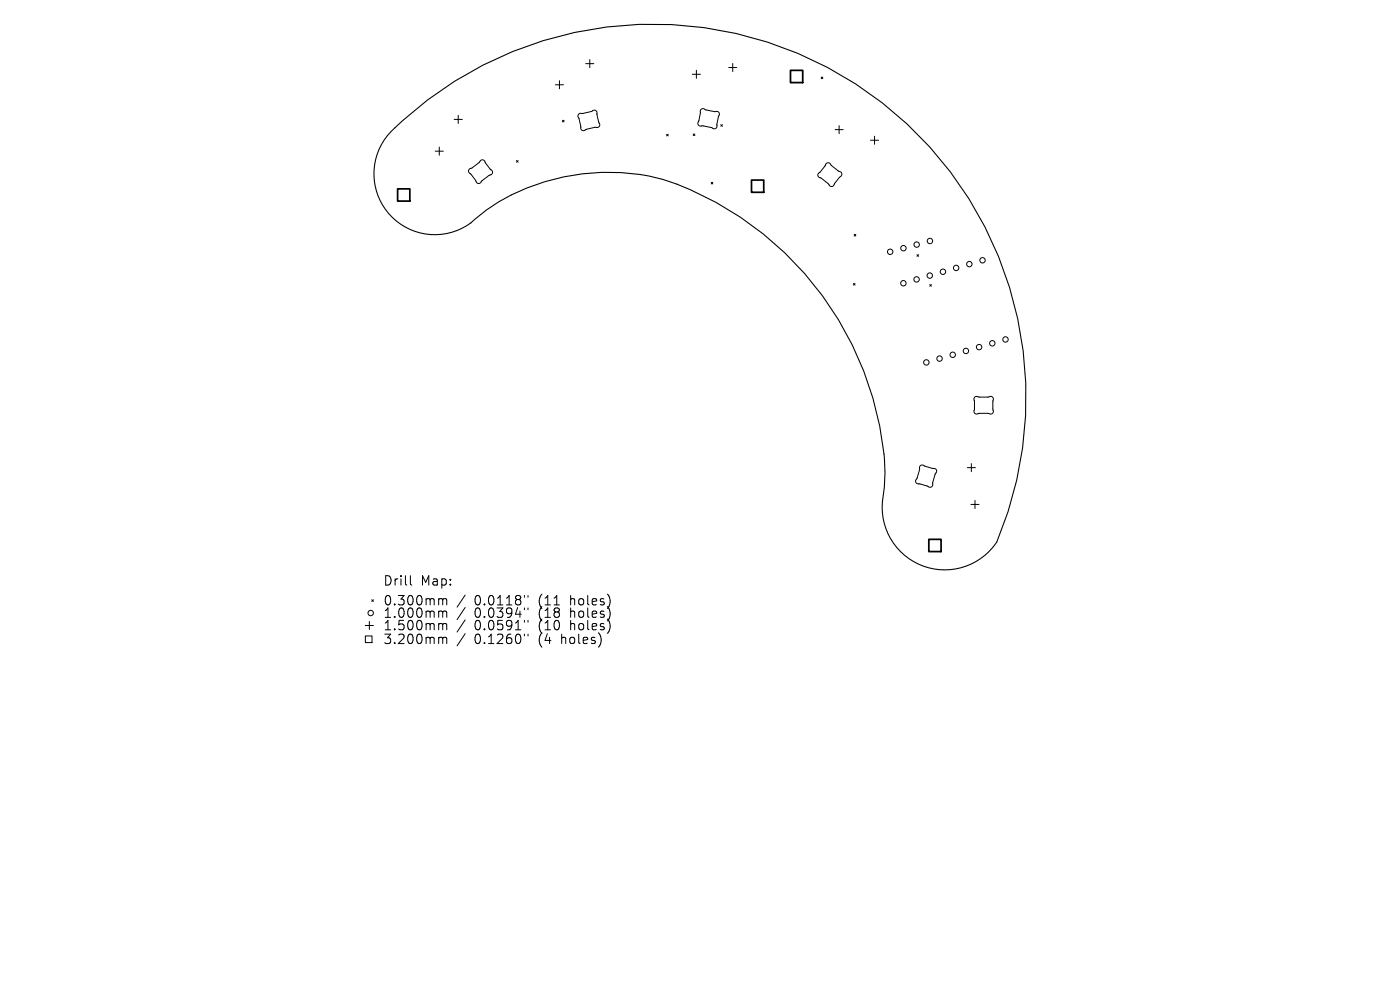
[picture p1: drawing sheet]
<svg xmlns="http://www.w3.org/2000/svg" width="297mm" height="210mm" viewBox="0 0 297 210" stroke-linecap="round" stroke-linejoin="round" font-family="sans-serif">
<defs><g id="words">
<g font-size="2.8">
<text x="81.2" y="124.5">Drill</text>
<text x="89.2" y="124.5">Map:</text>
<text x="81.2" y="128.7">0.300mm</text>
<text x="81.2" y="131.3">1.000mm</text>
<text x="100.7" y="128.7">0.0118&quot;</text>
<text x="100.7" y="131.3">0.0394&quot;</text>
<text x="114.4" y="128.7">(11</text>
<text x="114.4" y="131.3">(18</text>
<text x="121.3" y="128.7">holes)</text>
<text x="121.3" y="131.3">holes)</text>
<text x="81.2" y="134">1.500mm</text>
<text x="81.2" y="136.9">3.200mm</text>
<text x="100.7" y="134">0.0591&quot;</text>
<text x="100.7" y="136.9">0.1260&quot;</text>
<text x="114.4" y="134">(10</text>
<text x="114.4" y="136.9">(4</text>
<text x="119.3" y="136.9">holes)</text>
<text x="121.3" y="134">holes)</text>
</g>
</g></defs>
<path d="M82.9 27.9a79.1 79.1 0 0 1 100.1-9.1 79.1 79.1 0 0 1 28.3 96.4 13.3 13.3 0 0 1-15.4 4.9 13.3 13.3 0 0 1-8.7-13.7 40 40 0 0 0-.6-16.1 69.3 69.3 0 0 0-45.9-52.2 45.6 45.6 0 0 0-37.5 6.5l-2.4 1.9a12.9 12.9 0 0 1-17.9-.7 12.9 12.9 0 0 1 0-17.9z" fill="none" stroke="#000" stroke-width=".23"/>
<g fill="none" stroke="#000" stroke-width=".21">
<path d="M117.8 18h1.7M118.7 17.1v1.7M124.3 13.5h1.7M125.1 12.6v1.8M146.9 15.8h1.7M147.7 14.9v1.7M154.6 14.3h1.7M155.4 13.5v1.7M174.2 16.3l.4 .4M174.6 16.3l-.4 .4M92.3 32.1h1.7M93.2 31.2v1.7"/>
<path d="M96.3 25.3h1.8M97.2 24.5v1.7M99.5 35.9l.6-.3 1.5-1.1 .4-.5 .4-.1 .4 .2 1.2 1.8 .4 .3 .1 .4-.2 .4-.5 .2-1.5 1.1-.4 .5-.4 .1-.4-.2-.2-.5-1.4-1.6-.1-.3zM109.6 34.1l.3 .3M109.9 34.1l-.3 .3M119.3 25.5l.4 .4M119.7 25.5l-.4 .4M122.8 24.2l2.6-.5 .6-.3 .4 .1 .2 .3 .4 2.1 .2 .4v.5l-.4 .2h-.5l-1.9 .4-.5 .3-.4-.1-.3-.3-.4-2.1-.2-.5zM141.4 28.5l.4 .3M141.8 28.5l-.4 .3M147.1 28.4l.3 .4M147.4 28.4l-.3 .4"/>
<path d="M148.7 23.2l.5-.1 .6 .2 1.8 .4 .6-.1 .3 .2 .1 .5-.2 .5-.3 2.1-.2 .3-.5 .1-.5-.2-1.8-.4h-.6l-.3-.2-.1-.4zM150.9 38.7l.3 .3M151.2 38.7l-.3 .3M152.9 26.4l.4 .4M153.3 26.4l-.4 .4M175.3 34.7l.3-.2 .4 .1 .4 .5 1.5 1.2 .5 .2 .2 .3-.1 .5-1.9 2.2-.6-.1-.3-.4-1.5-1.2-.5-.2-.2-.3 .1-.5 .4-.3zM177.2 27.5h1.7M178 26.6v1.8M184.7 29.8h1.7M185.5 28.9v1.7M181.2 49.7l.4 .4M181.6 49.7l-.4 .4"/>
<path d="M194.5 54l.4 .4M194.9 54l-.4 .4M181 60.1l.4 .4M181.4 60.1l-.4 .4M197.2 60.4l.4 .3M197.6 60.4l-.4 .3M195.2 98.8l.6-.1 .4 .2 2.1 .5 .3 .3 .1 .4-.3 .5-.5 1.8v.6l-.3 .3-.4 .1-2-.7-.6-.1-.3-.3v-.4l.3-.5zM205.2 99.2h1.7M206.1 98.3v1.8M206.8 84.2l.4-.1 .6 .1h1.8l.6-.1 .3 .1 .2 .5-.1 .4 .1 2.2-.1 .3-.4 .2-.6-.1h-1.9l-.5 .1-.4-.1-.2-.4 .1-.5-.1-2.2zM206 107h1.7M206.8 106.1v1.8"/>
<path d="M77.5 132.7h1.7M77.5 134.9h1.4v1.4h-1.4zM78.4 131.8v1.7M78.9 127.2l.3 .4M79.2 127.2l-.3 .4M87.1 122.1v1.7l.2 .3M93.3 127l.5 .1 .1 .2M93.3 129.6h.3l.3 .3M93.3 132.3l.5 .1 .1 .2M93.3 135.2l.5 .1 .1 .2M93.9 127.3l.3-.3 .5 .1 .1 1.2M93.9 127.3v1"/>
<path d="M93.9 129.9v1.1M93.9 132.6v1M93.9 135.5v1M93.9 129.9l.3-.3 .5 .1 .1 1.3M93.9 132.6l.3-.3 .5 .1 .1 1.2M93.9 135.5l.3-.3 .5 .1 .1 1.2M98.7 126.2l-1.7 2.6M98.7 128.9l-1.7 2.5M98.7 131.5l-1.7 2.6M98.7 134.4l-1.7 2.6M111.3 126.3v.4M111.3 129v.3"/>
<path d="M111.3 131.6v.4M111.3 134.5v.4M112 126.3v.4M112 129v.3M112 131.6v.4M112 134.5v.4"/>
<circle cx="188.8" cy="53.4" r=".57"/>
<circle cx="191.7" cy="52.6" r=".57"/>
<circle cx="194.4" cy="59.3" r=".57"/>
<circle cx="194.5" cy="51.9" r=".57"/>
<circle cx="197.2" cy="58.5" r=".57"/>
<circle cx="197.3" cy="51.1" r=".57"/>
<circle cx="200" cy="57.6" r=".57"/>
<circle cx="202.8" cy="56.8" r=".57"/>
<circle cx="205.6" cy="56" r=".57"/>
<circle cx="208.4" cy="55.2" r=".57"/>
<circle cx="191.6" cy="60.1" r=".57"/>
<circle cx="196.5" cy="76.9" r=".57"/>
<circle cx="199.3" cy="76.1" r=".57"/>
<circle cx="202.1" cy="75.3" r=".57"/>
<circle cx="204.9" cy="74.4" r=".57"/>
<circle cx="207.7" cy="73.6" r=".57"/>
<circle cx="210.5" cy="72.8" r=".57"/>
<circle cx="213.3" cy="72" r=".57"/>
<circle cx="78.6" cy="130" r=".57"/>
</g>
<path d="M167.7 14.9h2.6v2.6h-2.6zM159.4 38.2h2.6v2.6h-2.6zM84.4 40.1h2.5v2.6h-2.5zM197 114.4h2.6v2.6h-2.6z" fill="none" stroke="#000" stroke-width=".37"/>
<use href="#words"/>
</svg>
